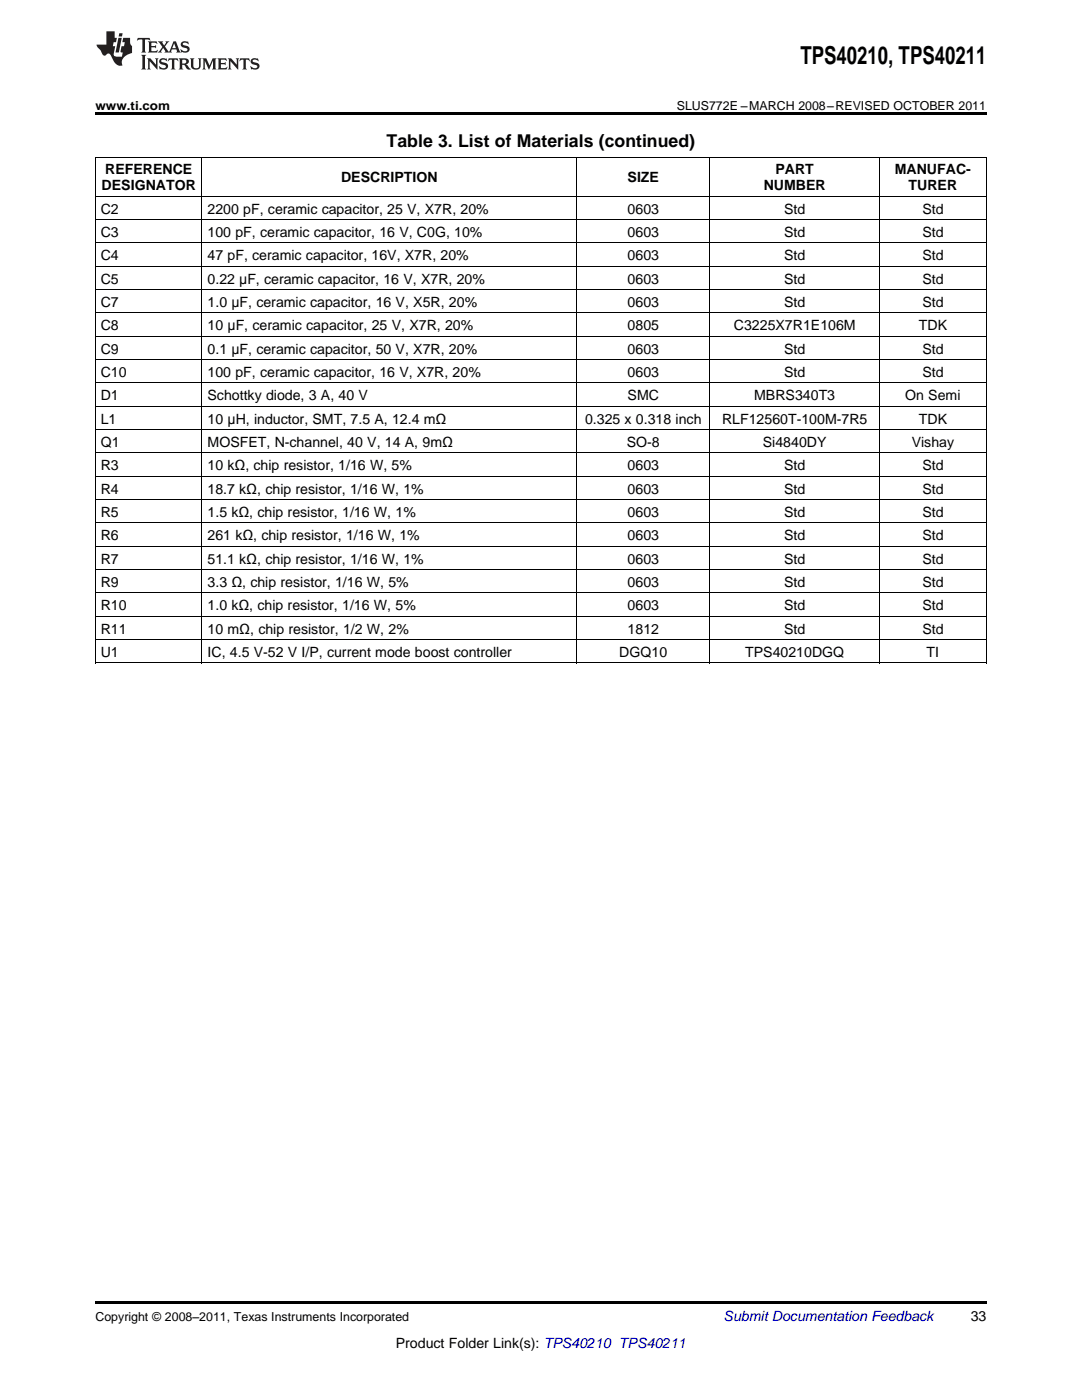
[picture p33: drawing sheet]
<svg xmlns="http://www.w3.org/2000/svg" width="216mm" height="279mm" viewBox="0 0 216 279" stroke-linecap="round" stroke-linejoin="round" font-family="sans-serif">
<defs><g id="words">
<text font-size="4.9" x="159.7" y="12.8">TPS40210, TPS40211</text>
<text font-size="3.5" x="77.2" y="29.3">Table 3. List of Materials (continued)</text>
<g font-size="2.8">
<text x="21" y="34.8">REFERENCE</text>
<text x="154.7" y="34.8">PART</text>
<text x="178.5" y="34.8">MANUFAC-</text>
<text x="20.3" y="38">DESIGNATOR</text>
<text x="68.1" y="36.4">DESCRIPTION</text>
<text x="125.2" y="36.4">SIZE</text>
<text x="152.4" y="38">NUMBER</text>
<text x="181.3" y="38">TURER</text>
<text x="20.1" y="42.6">C2</text>
<text x="20.1" y="47.3">C3</text>
<text x="41.4" y="42.6">2200 pF, ceramic capacitor, 25 V, X7R, 20%</text>
<text x="41.4" y="47.3">100 pF, ceramic capacitor, 16 V, C0G, 10%</text>
<text x="125.2" y="42.6">0603</text>
<text x="125.2" y="47.3">0603</text>
<text x="156.5" y="42.6">Std</text>
<text x="156.5" y="47.3">Std</text>
<text x="184" y="42.6">Std</text>
<text x="184" y="47.3">Std</text>
<text x="20.1" y="51.9">C4</text>
<text x="41.4" y="51.9">47 pF, ceramic capacitor, 16V, X7R, 20%</text>
<text x="125.2" y="51.9">0603</text>
<text x="156.5" y="51.9">Std</text>
<text x="184" y="51.9">Std</text>
<text x="20.1" y="56.6">C5</text>
<text x="41.4" y="56.6">0.22 μF, ceramic capacitor, 16 V, X7R, 20%</text>
<text x="125.2" y="56.6">0603</text>
<text x="156.5" y="56.6">Std</text>
<text x="184" y="56.6">Std</text>
<text x="20.1" y="61.2">C7</text>
<text x="20.1" y="65.9">C8</text>
<text x="41.4" y="61.2">1.0 μF, ceramic capacitor, 16 V, X5R, 20%</text>
<text x="41.4" y="65.9">10 μF, ceramic capacitor, 25 V, X7R, 20%</text>
<text x="125.2" y="61.2">0603</text>
<text x="125.2" y="65.9">0805</text>
<text x="146.4" y="65.9">C3225X7R1E106M</text>
<text x="156.5" y="61.2">Std</text>
<text x="183.3" y="65.9">TDK</text>
<text x="184" y="61.2">Std</text>
<text x="20.1" y="70.6">C9</text>
<text x="41.4" y="70.6">0.1 μF, ceramic capacitor, 50 V, X7R, 20%</text>
<text x="125.2" y="70.6">0603</text>
<text x="156.5" y="70.6">Std</text>
<text x="184" y="70.6">Std</text>
<text x="20.1" y="75.2">C10</text>
<text x="41.4" y="75.2">100 pF, ceramic capacitor, 16 V, X7R, 20%</text>
<text x="125.2" y="75.2">0603</text>
<text x="156.5" y="75.2">Std</text>
<text x="184" y="75.2">Std</text>
<text x="20.1" y="79.9">D1</text>
<text x="41.4" y="79.9">Schottky diode, 3 A, 40 V</text>
<text x="125.2" y="79.9">SMC</text>
<text x="150.5" y="79.9">MBRS340T3</text>
<text x="180.6" y="79.9">On Semi</text>
<text x="20.1" y="84.5">L1</text>
<text x="20.1" y="89.2">Q1</text>
<text x="41.4" y="84.5">10 μH, inductor, SMT, 7.5 A, 12.4 mΩ</text>
<text x="41.4" y="89.2">MOSFET, N-channel, 40 V, 14 A, 9mΩ</text>
<text x="116.7" y="84.5">0.325 x 0.318 inch</text>
<text x="125.1" y="89.2">SO-8</text>
<text x="144.1" y="84.5">RLF12560T-100M-7R5</text>
<text x="152.2" y="89.2">Si4840DY</text>
<text x="181.9" y="89.2">Vishay</text>
<text x="183.3" y="84.5">TDK</text>
<text x="20.1" y="93.8">R3</text>
<text x="41.4" y="93.8">10 kΩ, chip resistor, 1/16 W, 5%</text>
<text x="125.2" y="93.8">0603</text>
<text x="156.5" y="93.8">Std</text>
<text x="184" y="93.8">Std</text>
<text x="20.1" y="98.5">R4</text>
<text x="41.4" y="98.5">18.7 kΩ, chip resistor, 1/16 W, 1%</text>
<text x="125.2" y="98.5">0603</text>
<text x="156.5" y="98.5">Std</text>
<text x="184" y="98.5">Std</text>
<text x="20.1" y="103.2">R5</text>
<text x="20.1" y="107.8">R6</text>
<text x="41.4" y="103.2">1.5 kΩ, chip resistor, 1/16 W, 1%</text>
<text x="41.4" y="107.8">261 kΩ, chip resistor, 1/16 W, 1%</text>
<text x="125.2" y="103.2">0603</text>
<text x="125.2" y="107.8">0603</text>
<text x="156.5" y="103.2">Std</text>
<text x="156.5" y="107.8">Std</text>
<text x="184" y="103.2">Std</text>
<text x="184" y="107.8">Std</text>
<text x="20.1" y="112.5">R7</text>
<text x="41.4" y="112.5">51.1 kΩ, chip resistor, 1/16 W, 1%</text>
<text x="125.2" y="112.5">0603</text>
<text x="156.5" y="112.5">Std</text>
<text x="184" y="112.5">Std</text>
<text x="20.1" y="117.1">R9</text>
<text x="41.4" y="117.1">3.3 Ω, chip resistor, 1/16 W, 5%</text>
<text x="125.2" y="117.1">0603</text>
<text x="156.5" y="117.1">Std</text>
<text x="184" y="117.1">Std</text>
<text x="20.1" y="121.8">R10</text>
<text x="41.4" y="121.8">1.0 kΩ, chip resistor, 1/16 W, 5%</text>
<text x="125.2" y="121.8">0603</text>
<text x="156.5" y="121.8">Std</text>
<text x="184" y="121.8">Std</text>
<text x="20.1" y="126.4">R11</text>
<text x="20.1" y="131.1">U1</text>
<text x="41.4" y="126.4">10 mΩ, chip resistor, 1/2 W, 2%</text>
<text x="41.4" y="131.1">IC, 4.5 V-52 V I/P, current mode boost controller</text>
<text x="123.6" y="131.1">DGQ10</text>
<text x="125.2" y="126.4">1812</text>
<text x="148.7" y="131.1">TPS40210DGQ</text>
<text x="156.5" y="126.4">Std</text>
<text x="184" y="126.4">Std</text>
<text x="184.9" y="131.1">TI</text>
<text x="193.7" y="263.6">33</text>
<text x="79" y="269">Product Folder Link(s): TPS40210 TPS40211</text>
</g>
<text font-size="2.8" fill="#0000c8" x="144.4" y="263.6">Submit Documentation Feedback</text>
<g font-size="2.5">
<text x="19" y="21.9">www.ti.com</text>
<text x="135" y="21.9">SLUS772E –MARCH 2008–REVISED OCTOBER 2011</text>
<text x="19" y="263.6">Copyright © 2008–2011, Texas Instruments Incorporated</text>
</g>
</g></defs>
<g fill="#231f20">
<path d="M27.5 7.6l-.1 .5 .4-.2h.6v.1v2.1l-.2 .4h1l-.3-.4v-2.1l.1-.1h.5l.5 .2-.2-.5zM29.5 8.3l.2 .3v1.5l-.2 .4h1.8l.2-.6a1.04 1.04 0 0 1-1.3 .2v-.7h.6l.3 .2v-.6l-.3 .2h-.6v-.6l.8-.1 .4 .3-.2-.5zM31.5 8.3l.9 1.1-.9 1.1h.8l-.2-.2 .5-.7 .4 .7-.2 .2h1.5l-.1-.2 .1-.4h.9l.1 .4-.2 .2h1l-.3-.3-.7-1.9h-.5l-.9 2-.8-1 .9-1h-.8l.1 .3-.3 .5-.4-.6 .2-.2zM34.7 8.6l.4 1h-.7zM36.3 8.4a.63 .63 0 0 0-.2 .7 .63 .63 0 0 0 .6 .4l.6 .2 .1 .2a.75 .75 0 0 1-.7 .4 .75 .75 0 0 1-.6-.5l.1 .7 .1-.1a1.11 1.11 0 0 0 1.5-.6 1.13 1.13 0 0 0-1.2-.8l-.1-.4a1.04 1.04 0 0 1 1.2 .2l-.2-.5-.1 .1-.5-.2zM28.2 10.9l.2 .4v2.2l-.2 .4h1l-.3-.4v-2.2l.3-.4zM29.3 11.6l.3 .4v1.5l-.3 .4h.8l-.2-.4v-1.3l1.5 1.7v-1.9l.2-.4h-.7l.2 .4v.9l-1.1-1.3zM32 11.8a.62 .62 0 0 0-.2 .7 .62 .62 0 0 0 .6 .4l.6 .1 .1 .3a.76 .76 0 0 1-.7 .3 .76 .76 0 0 1-.6-.4l.1 .7 .1-.1a1.11 1.11 0 0 0 1.5-.6 1.13 1.13 0 0 0-1.2-.8l-.1-.4a1.04 1.04 0 0 1 1.2 .2l-.2-.6-.1 .1-.5-.1zM33.7 11.6l-.2 .6a.61 .61 0 0 1 .8-.3v1.6l-.2 .4h.9l-.2-.4v-1.6a.63 .63 0 0 1 .8 .3l-.2-.6zM35.6 11.6l.3 .4v1.5l-.3 .4h1l-.2-.2v-.8l.5 .2a.76 .76 0 0 0 1.2 .7l-1-1a.58 .58 0 0 0 .6-.5 .58 .58 0 0 0-.5-.6zM36.4 11.9h.1a.45 .45 0 0 1 .5 .1 .45 .45 0 0 1 .1 .5l-.7 .2zM37.9 11.6l.2 .2a2.17 2.17 0 0 0 .3 1.9 .99 .99 0 0 0 1.6-.6v-1.1l.2-.4h-.7l.2 .2a1.92 1.92 0 0 1-.2 1.8 .6 .6 0 0 1-.9-.5v-1.1l.2-.4zM40.4 11.6l.2 .4v1.5l-.2 .4h.7l-.2-.4v-1.4l.8 1.8 .8-1.8v1.4l-.2 .4h.9l-.2-.4v-1.5l.2-.4h-.8l-.6 1.5-.6-1.5zM43.4 11.6l.2 .4v1.5l-.2 .4h1.8l.2-.6a1.04 1.04 0 0 1-1.3 .1v-.6h.5l.4 .2v-.6l-.4 .2h-.5v-.7h.8l.3 .3-.1-.6zM45.5 11.6l.2 .4v1.5l-.2 .4h.7l-.2-.4v-1.3l1.5 1.7v-1.9l.2-.4h-.7l.2 .4v.9l-1.1-1.3zM47.9 11.6l-.1 .6a.61 .61 0 0 1 .8-.3v1.6l-.3 .4h1l-.3-.4 .1-1.6a.63 .63 0 0 1 .7 .3l-.1-.6zM50.2 11.8a.62 .62 0 0 0-.2 .7 .62 .62 0 0 0 .6 .4l.6 .1 .2 .3a.76 .76 0 0 1-.8 .3 .76 .76 0 0 1-.6-.4l.1 .7 .2-.1a1.11 1.11 0 0 0 1.5-.6 1.13 1.13 0 0 0-1.3-.8l-.1-.4a1.04 1.04 0 0 1 1.2 .2l-.1-.6-.2 .1-.5-.1z"/>
<path d="M21.2 6.3v2.6h-1.9l.1 .4 .7 .9a.91 .91 0 0 0 1 .8 .56 .56 0 0 1 .5-.3 .56 .56 0 0 1 .5 .3l.4 .8a1.53 1.53 0 0 0 1.9 1.2 1.54 1.54 0 0 1 1-2.1l.9-.3v-1.4a1.52 1.52 0 0 1-.3-1.6h-1.4l-.2 .8h.5l-.2 .8h-.4l-.2 1v.2l.4 .1-.2 .8a1.93 1.93 0 0 1-1.6-.3l.3-1.8h-.5l.2-.8h.4l.2-.8h-.4v-1.3zM23.6 7.6l-.6 2.9h.7l.6-2.9zM23.8 6.6l-.1 .7h.6l.2-.7z"/>
</g>
<path d="M19 22.5h177.8v.5h-177.8zM19 259.7h177.8v.5h-177.8z" fill="#000"/>
<g fill="none" stroke="#000" stroke-width=".2">
<path d="M19 39.2h177.8M19 31.3h177.8M19.1 31.4v101M40.3 31.4v101M115 31.4v101M141.7 31.4v101M175.5 31.4v101M196.8 31.4v101M19 57.8h177.8M19 53.1h177.8M19 48.5h177.8M19 43.8h177.8"/>
<path d="M19 76.4h177.8M19 71.8h177.8M19 67.1h177.8M19 62.5h177.8M19 99.7h177.8M19 95.1h177.8M19 90.4h177.8M19 85.7h177.8M19 81.1h177.8M19 118.3h177.8M19 113.7h177.8M19 109h177.8"/>
<path d="M19 104.4h177.8M19 132.3h177.8M19 127.7h177.8M19 123h177.8"/>
</g>
<use href="#words"/>
</svg>
